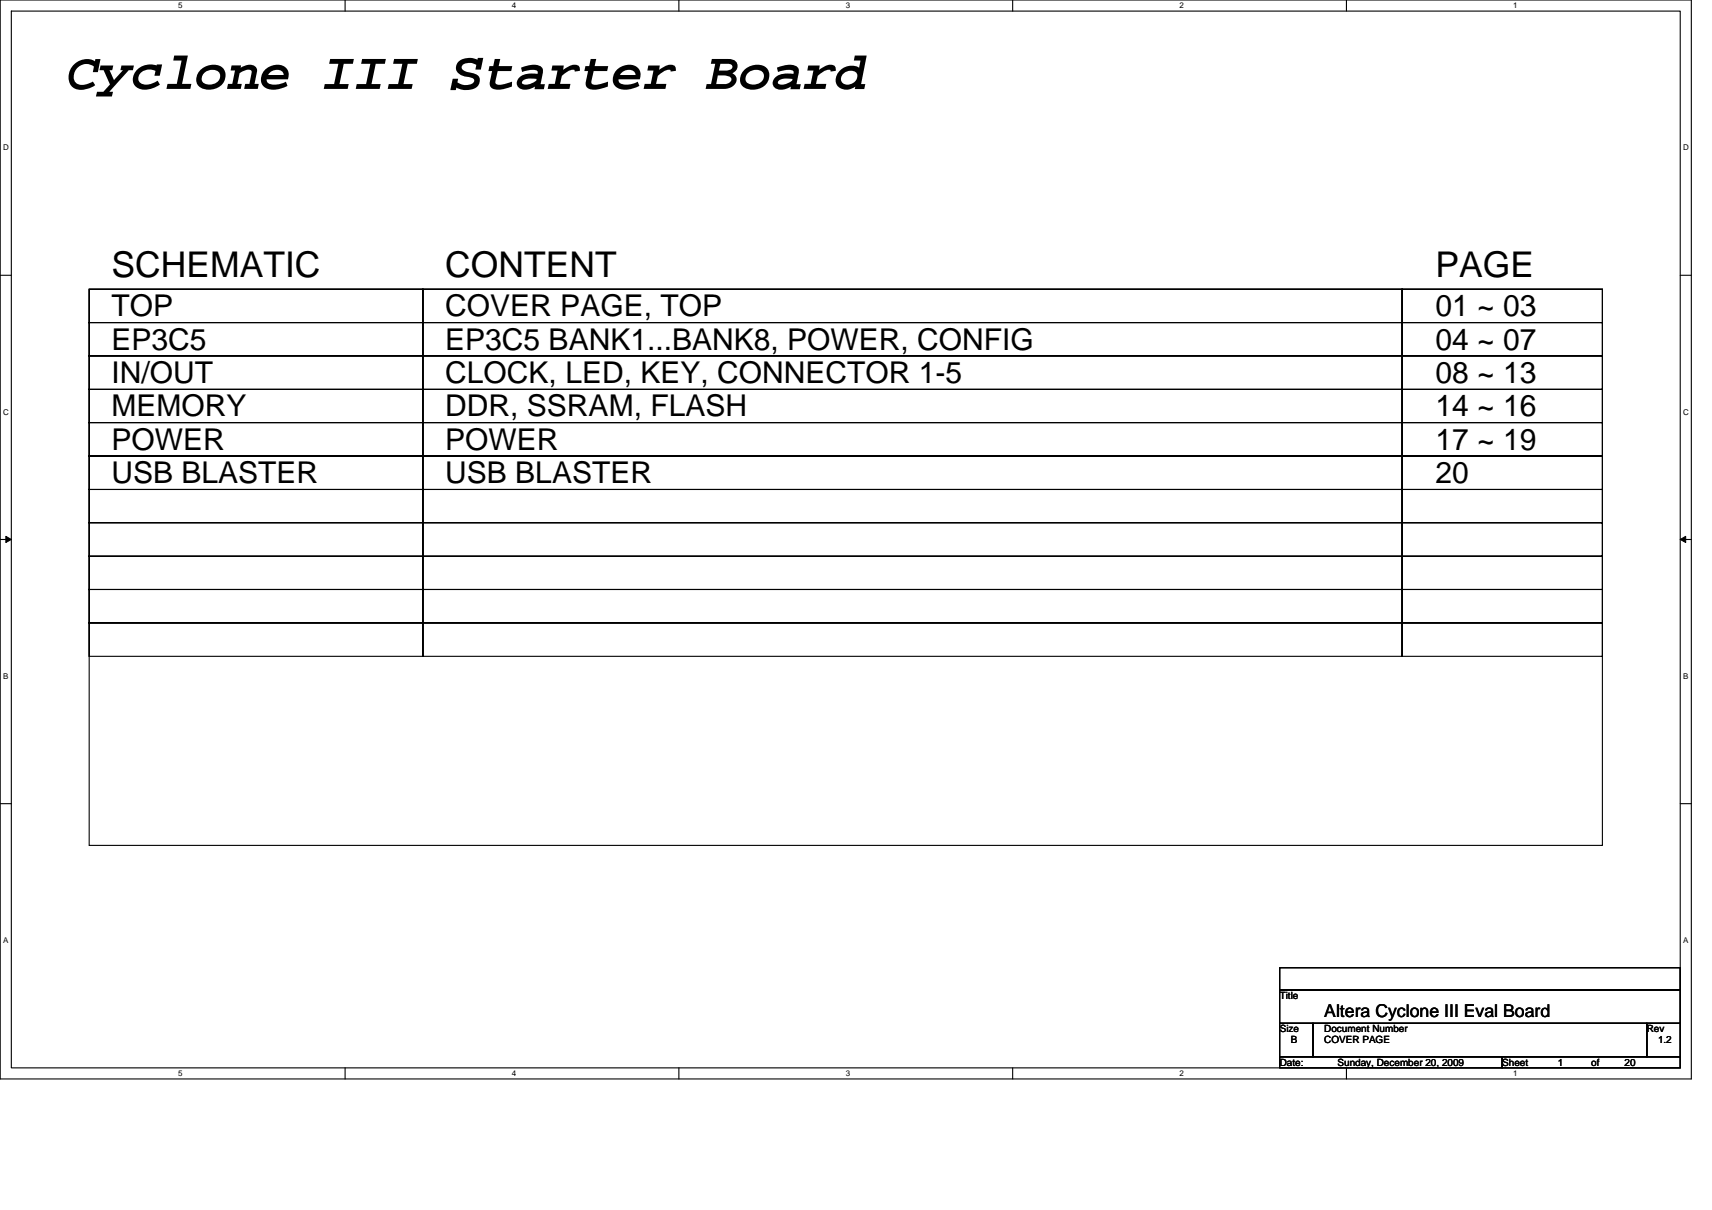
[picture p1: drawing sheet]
<svg xmlns="http://www.w3.org/2000/svg" width="297mm" height="210mm" viewBox="0 0 297 210" stroke-linecap="round" stroke-linejoin="round" font-family="sans-serif">
<defs><g id="words">
<text font-size="9.2" x="11.6" y="15.4">Cyclone III Starter Board</text>
<g font-size="6.2">
<text x="19.3" y="48">SCHEMATIC</text>
<text x="77.3" y="48">CONTENT</text>
<text x="249.1" y="48">PAGE</text>
</g>
<g font-size="5.2">
<text x="19.3" y="54.9">TOP</text>
<text x="77.3" y="54.9">COVER PAGE, TOP</text>
<text x="249.1" y="54.9">01 ~ 03</text>
<text x="19.3" y="60.7">EP3C5</text>
<text x="77.3" y="60.7">EP3C5 BANK1...BANK8, POWER, CONFIG</text>
<text x="249.1" y="60.7">04 ~ 07</text>
<text x="19.3" y="66.4">IN/OUT</text>
<text x="77.3" y="66.4">CLOCK, LED, KEY, CONNECTOR 1-5</text>
<text x="249.1" y="66.4">08 ~ 13</text>
<text x="19.3" y="72.2">MEMORY</text>
<text x="77.3" y="72.2">DDR, SSRAM, FLASH</text>
<text x="249.1" y="72.2">14 ~ 16</text>
<text x="19.3" y="78">POWER</text>
<text x="19.3" y="83.8">USB BLASTER</text>
<text x="77.3" y="83.8">USB BLASTER</text>
<text x="77.3" y="78">POWER</text>
<text x="249.1" y="83.8">20</text>
<text x="249.1" y="78">17 ~ 19</text>
</g>
<text font-size="3.1" x="229.8" y="176.5">Altera Cyclone III Eval Board</text>
<g font-size="1.7">
<text x="222" y="173.4">Title</text>
<text x="222" y="179.1">Size</text>
<text x="229.8" y="179.1">Document Number</text>
<text x="285.7" y="179.1">Rev</text>
<text x="222" y="184.9">Date:</text>
<text x="224" y="181.1">B</text>
<text x="229.8" y="181.1">COVER PAGE</text>
<text x="232.1" y="184.9">Sunday, December 20, 2009</text>
<text x="260.6" y="184.9">Sheet</text>
<text x="270.3" y="184.9">1</text>
<text x="276.1" y="184.9">of</text>
<text x="281.9" y="184.9">20</text>
<text x="287.7" y="181.1">1.2</text>
</g>
<g font-size="1.4">
<text x="30.9" y="1.5">5</text>
<text x="88.8" y="1.5">4</text>
<text x="146.7" y="1.5">3</text>
<text x="204.7" y="1.5">2</text>
<text x="262.6" y="1.5">1</text>
<text x=".5" y="26.1">D</text>
<text x="292" y="26.1">D</text>
<text x=".5" y="71.9">C</text>
<text x="292" y="71.9">C</text>
<text x=".5" y="117.8">B</text>
<text x="292" y="117.8">B</text>
<text x=".5" y="163.6">A</text>
<text x="292" y="163.6">A</text>
<text x="30.9" y="186.8">5</text>
<text x="88.8" y="186.8">4</text>
<text x="146.7" y="186.8">3</text>
<text x="204.7" y="186.8">2</text>
<text x="262.6" y="186.8">1</text>
</g>
</g></defs>
<path d="M0 0h293.5v187.2h-293.5zM2 1.9h289.5v183.4h-289.5z" fill="none" stroke="#000" stroke-width=".19"/>
<g fill="#fff">
<path d="M30.9 .2h.8v1.6h-.8z"/>
<path d="M30.9 185.5h.8v1.6h-.8z"/>
</g>
<path d="M59.9 0v1.9M59.9 185.3v1.9" fill="none" stroke="#000" stroke-width=".19"/>
<g fill="#fff">
<path d="M88.8 .2h.8v1.6h-.8z"/>
<path d="M88.8 185.5h.8v1.6h-.8z"/>
</g>
<path d="M117.8 0v1.9M117.8 185.3v1.9" fill="none" stroke="#000" stroke-width=".19"/>
<g fill="#fff">
<path d="M146.7 .2h.8v1.6h-.8z"/>
<path d="M146.7 185.5h.8v1.6h-.8z"/>
</g>
<path d="M175.7 0v1.9M175.7 185.3v1.9" fill="none" stroke="#000" stroke-width=".19"/>
<g fill="#fff">
<path d="M204.7 .2h.7v1.6h-.7z"/>
<path d="M204.7 185.5h.7v1.6h-.7z"/>
</g>
<path d="M233.6 0v1.9M233.6 185.3v1.9" fill="none" stroke="#000" stroke-width=".19"/>
<g fill="#fff">
<path d="M262.6 .2h.7v1.6h-.7z"/>
<path d="M262.6 185.5h.7v1.6h-.7z"/>
<path d="M.5 24.8h1v1.6h-1z"/>
<path d="M292 24.8h1v1.6h-1z"/>
<path d="M.5 70.7h1v1.5h-1z"/>
<path d="M292 70.7h1v1.5h-1z"/>
</g>
<path d="M0 47.8h2M291.5 47.8h2" fill="none" stroke="#000" stroke-width=".19"/>
<g fill="#fff">
<path d="M.5 116.5h.9v1.6h-.9z"/>
<path d="M292 116.5h.9v1.6h-.9z"/>
</g>
<path d="M0 93.6h2M291.5 93.6h2" fill="none" stroke="#000" stroke-width=".19"/>
<path d="M1 93.1l1 .5-1 .5zM291.5 93.6l1-.5v1z" fill="#000" stroke="#000" stroke-width=".17"/>
<g fill="#fff">
<path d="M.5 162.4h.9v1.5h-.9z"/>
<path d="M292 162.4h.9v1.5h-.9z"/>
</g>
<g fill="none" stroke="#000" stroke-width=".19">
<path d="M15.5 50.2h57.9v5.8h-57.9zM15.5 56h57.9v5.8h-57.9zM15.5 50.2h262.5v96.5h-262.5zM73.4 50.2h169.9v5.8h-169.9zM73.4 56h169.9v5.8h-169.9zM243.3 50.2h34.7v5.8h-34.7zM243.3 56h34.7v5.8h-34.7zM15.5 61.8h57.9v5.8h-57.9zM15.5 67.6h57.9v5.7h-57.9zM15.5 73.3h57.9v5.8h-57.9zM15.5 79.1h57.9v5.8h-57.9zM73.4 61.8h169.9v5.8h-169.9z"/>
<path d="M73.4 67.6h169.9v5.7h-169.9zM73.4 73.3h169.9v5.8h-169.9zM73.4 79.1h169.9v5.8h-169.9zM243.3 61.8h34.7v5.8h-34.7zM243.3 67.6h34.7v5.7h-34.7zM243.3 73.3h34.7v5.8h-34.7zM243.3 79.1h34.7v5.8h-34.7zM15.5 84.9h57.9v5.8h-57.9zM15.5 90.7h57.9v5.8h-57.9zM15.5 96.5h57.9v5.8h-57.9zM73.4 84.9h169.9v5.8h-169.9zM73.4 90.7h169.9v5.8h-169.9z"/>
<path d="M73.4 96.5h169.9v5.8h-169.9zM243.3 84.9h34.7v5.8h-34.7zM243.3 90.7h34.7v5.8h-34.7zM243.3 96.5h34.7v5.8h-34.7zM15.5 102.3h57.9v5.8h-57.9zM15.5 108.1h57.9v5.8h-57.9zM73.4 102.3h169.9v5.8h-169.9zM73.4 108.1h169.9v5.8h-169.9zM243.3 102.3h34.7v5.8h-34.7zM243.3 108.1h34.7v5.8h-34.7zM0 139.5h2M291.5 139.5h2"/>
<path d="M222 167.9h69.5v3.9h-69.5zM222 171.8h69.5v5.8h-69.5zM222 177.6h5.8v5.8h-5.8zM227.8 177.6h57.9v5.8h-57.9zM285.7 177.6h5.8v5.8h-5.8zM222 183.4h38.6v1.9h-38.6zM260.6 183.4h30.9v1.9h-30.9z"/>
</g>
<use href="#words"/>
</svg>
